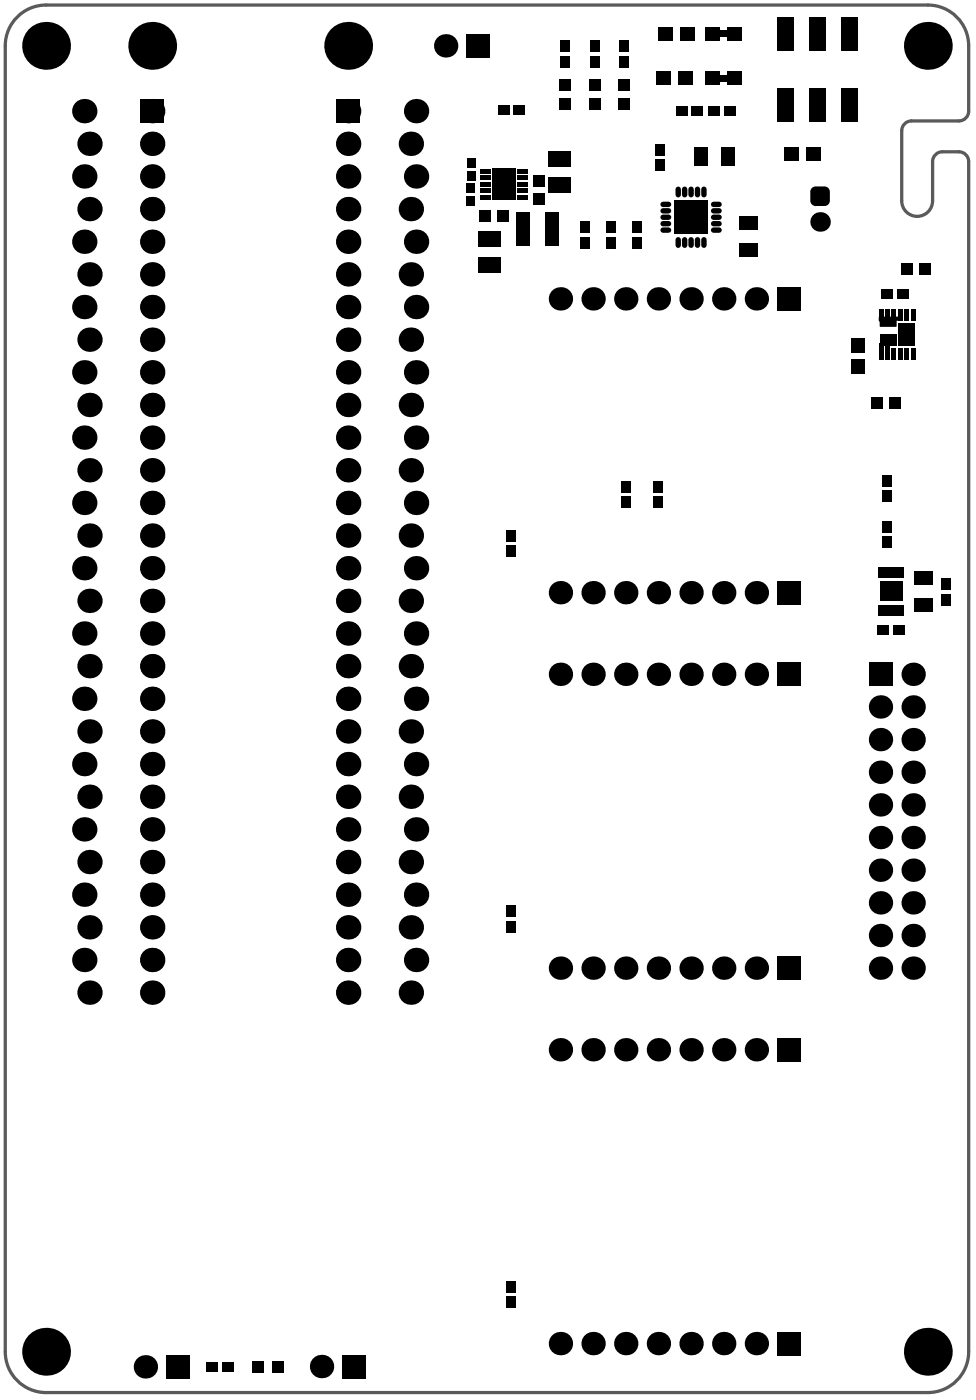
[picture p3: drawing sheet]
<svg xmlns="http://www.w3.org/2000/svg" width="126mm" height="181mm" viewBox="0 0 126 181" stroke-linecap="round" stroke-linejoin="round" font-family="sans-serif">
<path d="M2.2 2.2a5.3 5.3 0 0 1 3.8-1.5h114.1a5.3 5.3 0 0 1 5.2 5.2v8.5a1.27 1.27 0 0 1-1.2 1.3h-6.1a1.27 1.27 0 0 0-1.3 1.2v9.1a2 2 0 0 0 2 2 2 2 0 0 0 2-2v-5.1a1.27 1.27 0 0 1 1.2-1.2h2.2a1.27 1.27 0 0 1 1.2 1.2v154.2a5.3 5.3 0 0 1-5.2 5.3h-114.1a5.3 5.3 0 0 1-5.3-5.3v-169.2a5.3 5.3 0 0 1 1.5-3.7z" fill="none" stroke="#5a5a5a" stroke-width=".42"/>
<g fill="#000">
<path d="M113.7 41h3l.1 .1v.4h-.1h-.7v.8h-2.1h-.1v-.6l-.1-.2z"/>
<path d="M104.9 24.8h.6zM105.1 24.4l.4-.2v.6h-.6z"/>
<path d="M105.5 26v.7zM104.9 26h.6v.7a.68 .68 0 0 1-.6-.7z"/>
<path d="M106.7 26h.7zM106.7 26h.7a.68 .68 0 0 1-.7 .7z"/>
<path d="M106.7 24.2v.6zM106.7 24.2a.68 .68 0 0 1 .7 .6h-.7z"/>
<circle cx="6" cy="5.9" r="3.1"/>
<circle cx="10.9" cy="14.4" r="1.58"/>
<circle cx="11.6" cy="18.6" r="1.58"/>
<circle cx="19.7" cy="18.6" r="1.58"/>
<circle cx="19.7" cy="14.4" r="1.58"/>
<circle cx="19.7" cy="18.6" r="1.52"/>
<circle cx="19.7" cy="5.9" r="3.1"/>
<circle cx="45.1" cy="18.6" r="1.52"/>
<circle cx="45.1" cy="18.6" r="1.58"/>
<circle cx="45.1" cy="14.4" r="1.58"/>
<circle cx="45.1" cy="5.9" r="3.1"/>
<circle cx="53.2" cy="18.6" r="1.58"/>
<circle cx="53.8" cy="14.4" r="1.58"/>
<circle cx="57.7" cy="5.9" r="1.52"/>
<circle cx="120.1" cy="5.9" r="3.1"/>
<circle cx="10.9" cy="39.8" r="1.58"/>
<circle cx="10.9" cy="31.3" r="1.58"/>
<circle cx="10.9" cy="22.9" r="1.58"/>
<circle cx="11.6" cy="35.5" r="1.58"/>
<circle cx="11.6" cy="27.1" r="1.58"/>
<circle cx="19.7" cy="31.3" r="1.58"/>
<circle cx="19.7" cy="35.5" r="1.52"/>
<circle cx="19.7" cy="27.1" r="1.58"/>
<circle cx="19.7" cy="35.5" r="1.58"/>
<circle cx="19.7" cy="22.9" r="1.58"/>
<circle cx="19.7" cy="27.1" r="1.52"/>
<circle cx="19.7" cy="31.3" r="1.52"/>
<circle cx="19.7" cy="22.9" r="1.52"/>
<circle cx="19.7" cy="39.8" r="1.58"/>
<circle cx="19.7" cy="39.8" r="1.52"/>
<circle cx="45.1" cy="39.8" r="1.52"/>
<circle cx="45.1" cy="22.9" r="1.52"/>
<circle cx="45.1" cy="35.5" r="1.58"/>
<circle cx="45.1" cy="35.5" r="1.52"/>
<circle cx="45.1" cy="27.1" r="1.52"/>
<circle cx="45.1" cy="31.3" r="1.58"/>
<circle cx="45.1" cy="22.9" r="1.58"/>
<circle cx="45.1" cy="27.1" r="1.58"/>
<circle cx="45.1" cy="39.8" r="1.58"/>
<circle cx="45.1" cy="31.3" r="1.52"/>
<circle cx="53.2" cy="35.5" r="1.58"/>
<circle cx="53.2" cy="27.1" r="1.58"/>
<circle cx="53.8" cy="31.3" r="1.58"/>
<circle cx="53.8" cy="22.9" r="1.58"/>
<circle cx="53.8" cy="39.8" r="1.58"/>
<circle cx="72.5" cy="38.7" r="1.52"/>
<circle cx="76.7" cy="38.7" r="1.52"/>
<circle cx="81" cy="38.7" r="1.52"/>
<circle cx="85.2" cy="38.7" r="1.52"/>
<circle cx="89.4" cy="38.7" r="1.52"/>
<circle cx="93.7" cy="38.7" r="1.52"/>
<circle cx="97.9" cy="38.7" r="1.52"/>
<circle cx="106.1" cy="28.7" r="1.27"/>
<circle cx="10.9" cy="48.2" r="1.58"/>
<circle cx="10.9" cy="56.7" r="1.58"/>
<circle cx="11.6" cy="44" r="1.58"/>
<circle cx="11.6" cy="52.5" r="1.58"/>
<circle cx="19.7" cy="52.5" r="1.52"/>
<circle cx="19.7" cy="48.2" r="1.52"/>
<circle cx="19.7" cy="48.2" r="1.58"/>
<circle cx="19.7" cy="44" r="1.58"/>
<circle cx="19.7" cy="52.5" r="1.58"/>
<circle cx="19.7" cy="56.7" r="1.52"/>
<circle cx="19.7" cy="44" r="1.52"/>
<circle cx="19.7" cy="56.7" r="1.58"/>
<circle cx="45.1" cy="56.7" r="1.52"/>
<circle cx="45.1" cy="48.2" r="1.52"/>
<circle cx="45.1" cy="44" r="1.52"/>
<circle cx="45.1" cy="52.5" r="1.52"/>
<circle cx="45.1" cy="56.7" r="1.58"/>
<circle cx="45.1" cy="52.5" r="1.58"/>
<circle cx="45.1" cy="48.2" r="1.58"/>
<circle cx="45.1" cy="44" r="1.58"/>
<circle cx="53.2" cy="44" r="1.58"/>
<circle cx="53.2" cy="52.5" r="1.58"/>
<circle cx="53.8" cy="48.2" r="1.58"/>
<circle cx="53.8" cy="56.7" r="1.58"/>
<circle cx="10.9" cy="73.6" r="1.58"/>
<circle cx="10.9" cy="65.1" r="1.58"/>
<circle cx="11.6" cy="77.8" r="1.58"/>
<circle cx="11.6" cy="69.4" r="1.58"/>
<circle cx="11.6" cy="60.9" r="1.58"/>
<circle cx="19.7" cy="73.6" r="1.58"/>
<circle cx="19.7" cy="69.4" r="1.52"/>
<circle cx="19.7" cy="73.6" r="1.52"/>
<circle cx="19.7" cy="65.1" r="1.52"/>
<circle cx="19.7" cy="77.8" r="1.58"/>
<circle cx="19.7" cy="65.1" r="1.58"/>
<circle cx="19.7" cy="60.9" r="1.58"/>
<circle cx="19.7" cy="60.9" r="1.52"/>
<circle cx="19.7" cy="69.4" r="1.58"/>
<circle cx="19.7" cy="77.8" r="1.52"/>
<circle cx="45.1" cy="60.9" r="1.52"/>
<circle cx="45.1" cy="73.6" r="1.58"/>
<circle cx="45.1" cy="60.9" r="1.58"/>
<circle cx="45.1" cy="69.4" r="1.52"/>
<circle cx="45.1" cy="77.8" r="1.52"/>
<circle cx="45.1" cy="69.4" r="1.58"/>
<circle cx="45.1" cy="73.6" r="1.52"/>
<circle cx="45.1" cy="65.1" r="1.52"/>
<circle cx="45.1" cy="77.8" r="1.58"/>
<circle cx="45.1" cy="65.1" r="1.58"/>
<circle cx="53.2" cy="77.8" r="1.58"/>
<circle cx="53.2" cy="60.9" r="1.58"/>
<circle cx="53.2" cy="69.4" r="1.58"/>
<circle cx="53.8" cy="73.6" r="1.58"/>
<circle cx="53.8" cy="65.1" r="1.58"/>
<circle cx="72.5" cy="76.8" r="1.52"/>
<circle cx="76.7" cy="76.8" r="1.52"/>
<circle cx="81" cy="76.8" r="1.52"/>
<circle cx="85.2" cy="76.8" r="1.52"/>
<circle cx="89.4" cy="76.8" r="1.52"/>
<circle cx="93.7" cy="76.8" r="1.52"/>
<circle cx="97.9" cy="76.8" r="1.52"/>
<circle cx="10.9" cy="90.5" r="1.58"/>
<circle cx="10.9" cy="99" r="1.58"/>
<circle cx="10.9" cy="82.1" r="1.58"/>
<circle cx="11.6" cy="86.3" r="1.58"/>
<circle cx="11.6" cy="94.7" r="1.58"/>
<circle cx="19.7" cy="99" r="1.52"/>
<circle cx="19.7" cy="90.5" r="1.58"/>
<circle cx="19.7" cy="90.5" r="1.52"/>
<circle cx="19.7" cy="86.3" r="1.58"/>
<circle cx="19.7" cy="86.3" r="1.52"/>
<circle cx="19.7" cy="94.7" r="1.52"/>
<circle cx="19.7" cy="82.1" r="1.52"/>
<circle cx="19.7" cy="99" r="1.58"/>
<circle cx="19.7" cy="94.7" r="1.58"/>
<circle cx="19.7" cy="82.1" r="1.58"/>
<circle cx="45.1" cy="86.3" r="1.58"/>
<circle cx="45.1" cy="90.5" r="1.58"/>
<circle cx="45.1" cy="99" r="1.52"/>
<circle cx="45.1" cy="82.1" r="1.52"/>
<circle cx="45.1" cy="82.1" r="1.58"/>
<circle cx="45.1" cy="94.7" r="1.52"/>
<circle cx="45.1" cy="86.3" r="1.52"/>
<circle cx="45.1" cy="90.5" r="1.52"/>
<circle cx="45.1" cy="99" r="1.58"/>
<circle cx="45.1" cy="94.7" r="1.58"/>
<circle cx="53.2" cy="94.7" r="1.58"/>
<circle cx="53.2" cy="86.3" r="1.58"/>
<circle cx="53.8" cy="90.5" r="1.58"/>
<circle cx="53.8" cy="82.1" r="1.58"/>
<circle cx="53.8" cy="99" r="1.58"/>
<circle cx="72.5" cy="87.3" r="1.52"/>
<circle cx="76.7" cy="87.3" r="1.52"/>
<circle cx="81" cy="87.3" r="1.52"/>
<circle cx="85.2" cy="87.3" r="1.52"/>
<circle cx="89.4" cy="87.3" r="1.52"/>
<circle cx="93.7" cy="87.3" r="1.52"/>
<circle cx="97.9" cy="87.3" r="1.52"/>
<circle cx="113.9" cy="95.8" r="1.52"/>
<circle cx="113.9" cy="91.6" r="1.52"/>
<circle cx="118.2" cy="91.6" r="1.52"/>
<circle cx="118.2" cy="95.8" r="1.52"/>
<circle cx="118.2" cy="87.3" r="1.52"/>
<circle cx="10.9" cy="107.4" r="1.58"/>
<circle cx="10.9" cy="115.9" r="1.58"/>
<circle cx="11.6" cy="111.7" r="1.58"/>
<circle cx="11.6" cy="103.2" r="1.58"/>
<circle cx="19.7" cy="103.2" r="1.52"/>
<circle cx="19.7" cy="107.4" r="1.52"/>
<circle cx="19.7" cy="115.9" r="1.52"/>
<circle cx="19.7" cy="111.7" r="1.52"/>
<circle cx="19.7" cy="103.2" r="1.58"/>
<circle cx="19.7" cy="111.7" r="1.58"/>
<circle cx="19.7" cy="115.9" r="1.58"/>
<circle cx="19.7" cy="107.4" r="1.58"/>
<circle cx="45.1" cy="103.2" r="1.52"/>
<circle cx="45.1" cy="107.4" r="1.52"/>
<circle cx="45.1" cy="115.9" r="1.52"/>
<circle cx="45.1" cy="111.7" r="1.52"/>
<circle cx="45.1" cy="111.7" r="1.58"/>
<circle cx="45.1" cy="103.2" r="1.58"/>
<circle cx="45.1" cy="115.9" r="1.58"/>
<circle cx="45.1" cy="107.4" r="1.58"/>
<circle cx="53.2" cy="111.7" r="1.58"/>
<circle cx="53.2" cy="103.2" r="1.58"/>
<circle cx="53.8" cy="107.4" r="1.58"/>
<circle cx="53.8" cy="115.9" r="1.58"/>
<circle cx="113.9" cy="112.7" r="1.52"/>
<circle cx="113.9" cy="100" r="1.52"/>
<circle cx="113.9" cy="104.3" r="1.52"/>
<circle cx="113.9" cy="108.5" r="1.52"/>
<circle cx="113.9" cy="116.9" r="1.52"/>
<circle cx="118.2" cy="116.9" r="1.52"/>
<circle cx="118.2" cy="112.7" r="1.52"/>
<circle cx="118.2" cy="100" r="1.52"/>
<circle cx="118.2" cy="108.5" r="1.52"/>
<circle cx="118.2" cy="104.3" r="1.52"/>
<circle cx="10.9" cy="124.3" r="1.58"/>
<circle cx="11.6" cy="128.6" r="1.58"/>
<circle cx="11.6" cy="120.1" r="1.58"/>
<circle cx="19.7" cy="128.6" r="1.58"/>
<circle cx="19.7" cy="124.3" r="1.52"/>
<circle cx="19.7" cy="120.1" r="1.52"/>
<circle cx="19.7" cy="128.6" r="1.52"/>
<circle cx="19.7" cy="124.3" r="1.58"/>
<circle cx="19.7" cy="120.1" r="1.58"/>
<circle cx="45.1" cy="124.3" r="1.52"/>
<circle cx="45.1" cy="120.1" r="1.52"/>
<circle cx="45.1" cy="128.6" r="1.52"/>
<circle cx="45.1" cy="128.6" r="1.58"/>
<circle cx="45.1" cy="124.3" r="1.58"/>
<circle cx="45.1" cy="120.1" r="1.58"/>
<circle cx="53.2" cy="128.6" r="1.58"/>
<circle cx="53.2" cy="120.1" r="1.58"/>
<circle cx="53.8" cy="124.3" r="1.58"/>
<circle cx="72.5" cy="125.4" r="1.52"/>
<circle cx="72.5" cy="136" r="1.52"/>
<circle cx="76.7" cy="136" r="1.52"/>
<circle cx="76.7" cy="125.4" r="1.52"/>
<circle cx="81" cy="136" r="1.52"/>
<circle cx="81" cy="125.4" r="1.52"/>
<circle cx="85.2" cy="136" r="1.52"/>
<circle cx="85.2" cy="125.4" r="1.52"/>
<circle cx="89.4" cy="136" r="1.52"/>
<circle cx="89.4" cy="125.4" r="1.52"/>
<circle cx="93.7" cy="136" r="1.52"/>
<circle cx="93.7" cy="125.4" r="1.52"/>
<circle cx="97.9" cy="136" r="1.52"/>
<circle cx="97.9" cy="125.4" r="1.52"/>
<circle cx="113.9" cy="121.2" r="1.52"/>
<circle cx="113.9" cy="125.4" r="1.52"/>
<circle cx="118.2" cy="121.2" r="1.52"/>
<circle cx="118.2" cy="125.4" r="1.52"/>
<circle cx="6" cy="175.1" r="3.1"/>
<circle cx="18.8" cy="177" r="1.52"/>
<circle cx="41.6" cy="177" r="1.52"/>
<circle cx="72.5" cy="174" r="1.52"/>
<circle cx="76.7" cy="174" r="1.52"/>
<circle cx="81" cy="174" r="1.52"/>
<circle cx="85.2" cy="174" r="1.52"/>
<circle cx="89.4" cy="174" r="1.52"/>
<circle cx="93.7" cy="174" r="1.52"/>
<circle cx="97.9" cy="174" r="1.52"/>
<circle cx="120.1" cy="175.1" r="3.1"/>
</g>
<g fill="#000">
<path d="M18.2 12.9h3v3h-3z" fill-rule="evenodd"/>
<path d="M43.5 12.9h3.1v3h-3.1z" fill-rule="evenodd"/>
<path d="M60.4 4.4h3v3.1h-3z" fill-rule="evenodd"/>
<path d="M64.4 13.5h1.6v1.3h-1.6z" fill-rule="evenodd"/>
<path d="M66.4 13.5h1.5v1.3h-1.5z" fill-rule="evenodd"/>
<path d="M72.5 5.2h1.3v1.6h-1.3z" fill-rule="evenodd"/>
<path d="M72.5 7.2h1.3v1.6h-1.3z" fill-rule="evenodd"/>
<path d="M71 19.6h2.9v2h-2.9z" fill-rule="evenodd"/>
<path d="M72.4 12.7h1.5v1.6h-1.5z" fill-rule="evenodd"/>
<path d="M72.4 10.2h1.5v1.6h-1.5z" fill-rule="evenodd"/>
<path d="M76.3 5.2h1.3v1.6h-1.3z" fill-rule="evenodd"/>
<path d="M76.3 7.2h1.3v1.6h-1.3z" fill-rule="evenodd"/>
<path d="M76.2 12.7h1.5v1.6h-1.5z" fill-rule="evenodd"/>
<path d="M76.2 10.2h1.5v1.6h-1.5z" fill-rule="evenodd"/>
<path d="M80.1 5.2h1.3v1.6h-1.3z" fill-rule="evenodd"/>
<path d="M80.1 7.2h1.3v1.6h-1.3z" fill-rule="evenodd"/>
<path d="M80 12.7h1.5v1.6h-1.5z" fill-rule="evenodd"/>
<path d="M80 10.2h1.5v1.6h-1.5z" fill-rule="evenodd"/>
<path d="M85 9.3h1.8v1.8h-1.8z" fill-rule="evenodd"/>
<path d="M85.2 3.5h1.9v1.7h-1.9z" fill-rule="evenodd"/>
<path d="M87.5 13.8h1.5v1.2h-1.5z" fill-rule="evenodd"/>
<path d="M87.8 9.3h1.9v1.8h-1.9z" fill-rule="evenodd"/>
<path d="M88 3.5h1.9v1.7h-1.9z" fill-rule="evenodd"/>
<path d="M89.4 13.8h1.6v1.2h-1.6z" fill-rule="evenodd"/>
<path d="M91.3 9.3h1.9v1.8h-1.9z" fill-rule="evenodd"/>
<path d="M91.3 3.5h1.9v1.7h-1.9z" fill-rule="evenodd"/>
<path d="M89.9 19.1h1.7v2.4h-1.7z" fill-rule="evenodd"/>
<path d="M92.9 9.7h1.5v.9h-1.5z" fill-rule="evenodd"/>
<path d="M92.9 3.9h1.5v.9h-1.5z" fill-rule="evenodd"/>
<path d="M91.7 13.8h1.5v1.2h-1.5z" fill-rule="evenodd"/>
<path d="M94.1 9.3h1.9v1.8h-1.9z" fill-rule="evenodd"/>
<path d="M94.1 3.5h1.9v1.7h-1.9z" fill-rule="evenodd"/>
<path d="M93.4 19.1h1.7v2.4h-1.7z" fill-rule="evenodd"/>
<path d="M93.7 13.8h1.5v1.2h-1.5z" fill-rule="evenodd"/>
<path d="M100.5 2.2h2.2v4.4h-2.2z" fill-rule="evenodd"/>
<path d="M100.5 11.4h2.2v4.3h-2.2z" fill-rule="evenodd"/>
<path d="M104.7 2.2h2.2v4.4h-2.2z" fill-rule="evenodd"/>
<path d="M104.7 11.4h2.2v4.3h-2.2z" fill-rule="evenodd"/>
<path d="M108.8 2.2h2.2v4.4h-2.2z" fill-rule="evenodd"/>
<path d="M108.8 11.4h2.2v4.3h-2.2z" fill-rule="evenodd"/>
<path d="M60.4 25.5h1.1v1.2h-1.1z" fill-rule="evenodd"/>
<path d="M60.4 23.8h1.1v1.2h-1.1z" fill-rule="evenodd"/>
<path d="M60.4 22.2h1.1v1.2h-1.1z" fill-rule="evenodd"/>
<path d="M60.4 20.5h1.1v1.2h-1.1z" fill-rule="evenodd"/>
<path d="M62.1 27.3h1.4v1.4h-1.4z" fill-rule="evenodd"/>
<path d="M62.1 22.7h1.4v.7h-1.4z" fill-rule="evenodd"/>
<path d="M62.1 25.2h1.4v.6h-1.4z" fill-rule="evenodd"/>
<path d="M62.1 21.9h1.4v.6h-1.4z" fill-rule="evenodd"/>
<path d="M62.1 23.6h1.4v.6h-1.4z" fill-rule="evenodd"/>
<path d="M62.1 24.4h1.4v.6h-1.4z" fill-rule="evenodd"/>
<path d="M63.7 21.8h3v4.1h-3z" fill-rule="evenodd"/>
<path d="M64.4 27.3h1.4v1.4h-1.4z" fill-rule="evenodd"/>
<path d="M61.8 29.9h2.9v2h-2.9z" fill-rule="evenodd"/>
<path d="M61.8 33.3h2.9v2h-2.9z" fill-rule="evenodd"/>
<path d="M66.9 22.7h1.4v.7h-1.4z" fill-rule="evenodd"/>
<path d="M66.9 25.2h1.4v.6h-1.4z" fill-rule="evenodd"/>
<path d="M66.9 21.9h1.4v.6h-1.4z" fill-rule="evenodd"/>
<path d="M66.9 23.6h1.4v.6h-1.4z" fill-rule="evenodd"/>
<path d="M66.9 24.4h1.4v.6h-1.4z" fill-rule="evenodd"/>
<path d="M66.8 27.5h1.7v4.3h-1.7z" fill-rule="evenodd"/>
<path d="M69 25h1.5v1.5h-1.5z" fill-rule="evenodd"/>
<path d="M69 22.7h1.5v1.5h-1.5z" fill-rule="evenodd"/>
<path d="M70.6 27.5h1.7v4.3h-1.7z" fill-rule="evenodd"/>
<path d="M71 23h2.9v2h-2.9z" fill-rule="evenodd"/>
<path d="M75.1 28.7h1.2v1.5h-1.2z" fill-rule="evenodd"/>
<path d="M75.1 30.7h1.2v1.5h-1.2z" fill-rule="evenodd"/>
<path d="M78.4 28.7h1.3v1.5h-1.3z" fill-rule="evenodd"/>
<path d="M78.4 30.7h1.3v1.5h-1.3z" fill-rule="evenodd"/>
<path d="M81.8 28.7h1.3v1.5h-1.3z" fill-rule="evenodd"/>
<path d="M81.8 30.7h1.3v1.5h-1.3z" fill-rule="evenodd"/>
<path d="M84.8 18.6h1.3v1.5h-1.3z" fill-rule="evenodd"/>
<path d="M84.8 20.6h1.3v1.5h-1.3z" fill-rule="evenodd"/>
<path d="M87.2 26h4.4v4.3h-4.4z" fill-rule="evenodd"/>
<path d="M95.6 31.5h2.4v1.7h-2.4z" fill-rule="evenodd"/>
<path d="M95.6 28h2.4v1.7h-2.4z" fill-rule="evenodd"/>
<path d="M101.5 19.1h1.9v1.8h-1.9z" fill-rule="evenodd"/>
<path d="M104.3 19.1h1.9v1.8h-1.9z" fill-rule="evenodd"/>
<path d="M105.5 24.2h1.2l.7 .6v1.2l-.7 .7h-1.2l-.6-.7v-1.2z" fill-rule="evenodd"/>
<path d="M114.1 37.4h1.5v1.3h-1.5z" fill-rule="evenodd"/>
<path d="M116.1 37.4h1.5v1.3h-1.5z" fill-rule="evenodd"/>
<path d="M116.6 34.1h1.4v1.5h-1.4z" fill-rule="evenodd"/>
<path d="M118.9 34.1h1.5v1.5h-1.5z" fill-rule="evenodd"/>
<path d="M100.6 37.2h3v3h-3z" fill-rule="evenodd"/>
<path d="M110.1 46.5h1.8v1.9h-1.8z" fill-rule="evenodd"/>
<path d="M110.1 43.8h1.8v1.9h-1.8z" fill-rule="evenodd"/>
<path d="M112.8 51.4h1.5v1.5h-1.5z" fill-rule="evenodd"/>
<path d="M113.7 40.1h.6v1.5h-.6z" fill-rule="evenodd"/>
<path d="M113.7 44.4h.6v2.2h-.6z" fill-rule="evenodd"/>
<path d="M114.5 40.1h.7v1.5h-.7z" fill-rule="evenodd"/>
<path d="M114.5 44.4h.7v2.2h-.7z" fill-rule="evenodd"/>
<path d="M115.1 51.4h1.5v1.5h-1.5z" fill-rule="evenodd"/>
<path d="M115.4 40.1h.6v1.5h-.6z" fill-rule="evenodd"/>
<path d="M115.4 45h.6v1.6h-.6z" fill-rule="evenodd"/>
<path d="M113.8 43.3h2.2v1.5h-2.2z" fill-rule="evenodd"/>
<path d="M116.2 40.1h.6v1.5h-.6z" fill-rule="evenodd"/>
<path d="M116.2 45h.6v1.6h-.6z" fill-rule="evenodd"/>
<path d="M116.2 41.8h2.1v3h-2.1z" fill-rule="evenodd"/>
<path d="M117 40.1h.7v1.5h-.7z" fill-rule="evenodd"/>
<path d="M117 45h.7v1.6h-.7z" fill-rule="evenodd"/>
<path d="M117.9 40.1h.6v1.5h-.6z" fill-rule="evenodd"/>
<path d="M117.9 45h.6v1.6h-.6z" fill-rule="evenodd"/>
<path d="M65.5 70.7h1.3v1.5h-1.3z" fill-rule="evenodd"/>
<path d="M65.5 68.7h1.3v1.5h-1.3z" fill-rule="evenodd"/>
<path d="M80.3 62.3h1.3v1.5h-1.3z" fill-rule="evenodd"/>
<path d="M80.3 64.3h1.3v1.5h-1.3z" fill-rule="evenodd"/>
<path d="M84.6 62.3h1.2v1.5h-1.2z" fill-rule="evenodd"/>
<path d="M84.6 64.3h1.2v1.5h-1.2z" fill-rule="evenodd"/>
<path d="M100.6 75.3h3v3h-3z" fill-rule="evenodd"/>
<path d="M113.7 73.5h3.2v1.4h-3.2z" fill-rule="evenodd"/>
<path d="M113.7 78.3h3.2v1.4h-3.2z" fill-rule="evenodd"/>
<path d="M114.1 63.5h1.3v1.5h-1.3z" fill-rule="evenodd"/>
<path d="M114.1 61.5h1.3v1.5h-1.3z" fill-rule="evenodd"/>
<path d="M114.2 69.4h1.3v1.6h-1.3z" fill-rule="evenodd"/>
<path d="M114.2 67.4h1.3v1.6h-1.3z" fill-rule="evenodd"/>
<path d="M113.8 75.3h3v2.6h-3z" fill-rule="evenodd"/>
<path d="M118.3 77.5h2.5v1.7h-2.5z" fill-rule="evenodd"/>
<path d="M118.3 74h2.5v1.7h-2.5z" fill-rule="evenodd"/>
<path d="M121.8 76.9h1.3v1.5h-1.3z" fill-rule="evenodd"/>
<path d="M121.8 74.9h1.3v1.5h-1.3z" fill-rule="evenodd"/>
<path d="M100.6 85.8h3v3.1h-3z" fill-rule="evenodd"/>
<path d="M113.5 81h1.5v1.3h-1.5z" fill-rule="evenodd"/>
<path d="M112.4 85.8h3.1v3.1h-3.1z" fill-rule="evenodd"/>
<path d="M115.5 81h1.5v1.3h-1.5z" fill-rule="evenodd"/>
<path d="M65.5 117.3h1.3v1.5h-1.3z" fill-rule="evenodd"/>
<path d="M65.5 119.3h1.3v1.5h-1.3z" fill-rule="evenodd"/>
<path d="M100.6 123.9h3v3h-3z" fill-rule="evenodd"/>
<path d="M100.6 134.4h3v3.1h-3z" fill-rule="evenodd"/>
<path d="M21.5 175.5h3.1v3h-3.1z" fill-rule="evenodd"/>
<path d="M26.7 176.5h1.5v1.3h-1.5z" fill-rule="evenodd"/>
<path d="M28.7 176.5h1.5v1.3h-1.5z" fill-rule="evenodd"/>
<path d="M32.7 176.4h1.5v1.5h-1.5z" fill-rule="evenodd"/>
<path d="M35.1 176.4h1.6v1.5h-1.6z" fill-rule="evenodd"/>
<path d="M44.3 175.5h3v3h-3z" fill-rule="evenodd"/>
<path d="M65.5 167.9h1.3v1.5h-1.3z" fill-rule="evenodd"/>
<path d="M65.5 165.9h1.3v1.5h-1.3z" fill-rule="evenodd"/>
<path d="M100.6 172.5h3v3h-3z" fill-rule="evenodd"/>
</g>
<g fill="none" stroke="#000" stroke-width=".7">
<path d="M85.8 29.8h.7M85.8 29h.7M85.8 27.3h.7M85.8 26.5h.7M85.8 28.1h.7M87.8 24.5v.7M87.8 31.1v.7M88.6 24.5v.7M88.6 31.1v.7M89.4 24.5v.7M89.4 31.1v.7M90.3 24.5v.7"/>
<path d="M90.3 31.1v.7M91.1 24.5v.7M91.1 31.1v.7M92.3 29.8h.8M92.3 29h.8M92.3 27.3h.8M92.3 26.5h.8M92.3 28.1h.8"/>
</g>
</svg>
